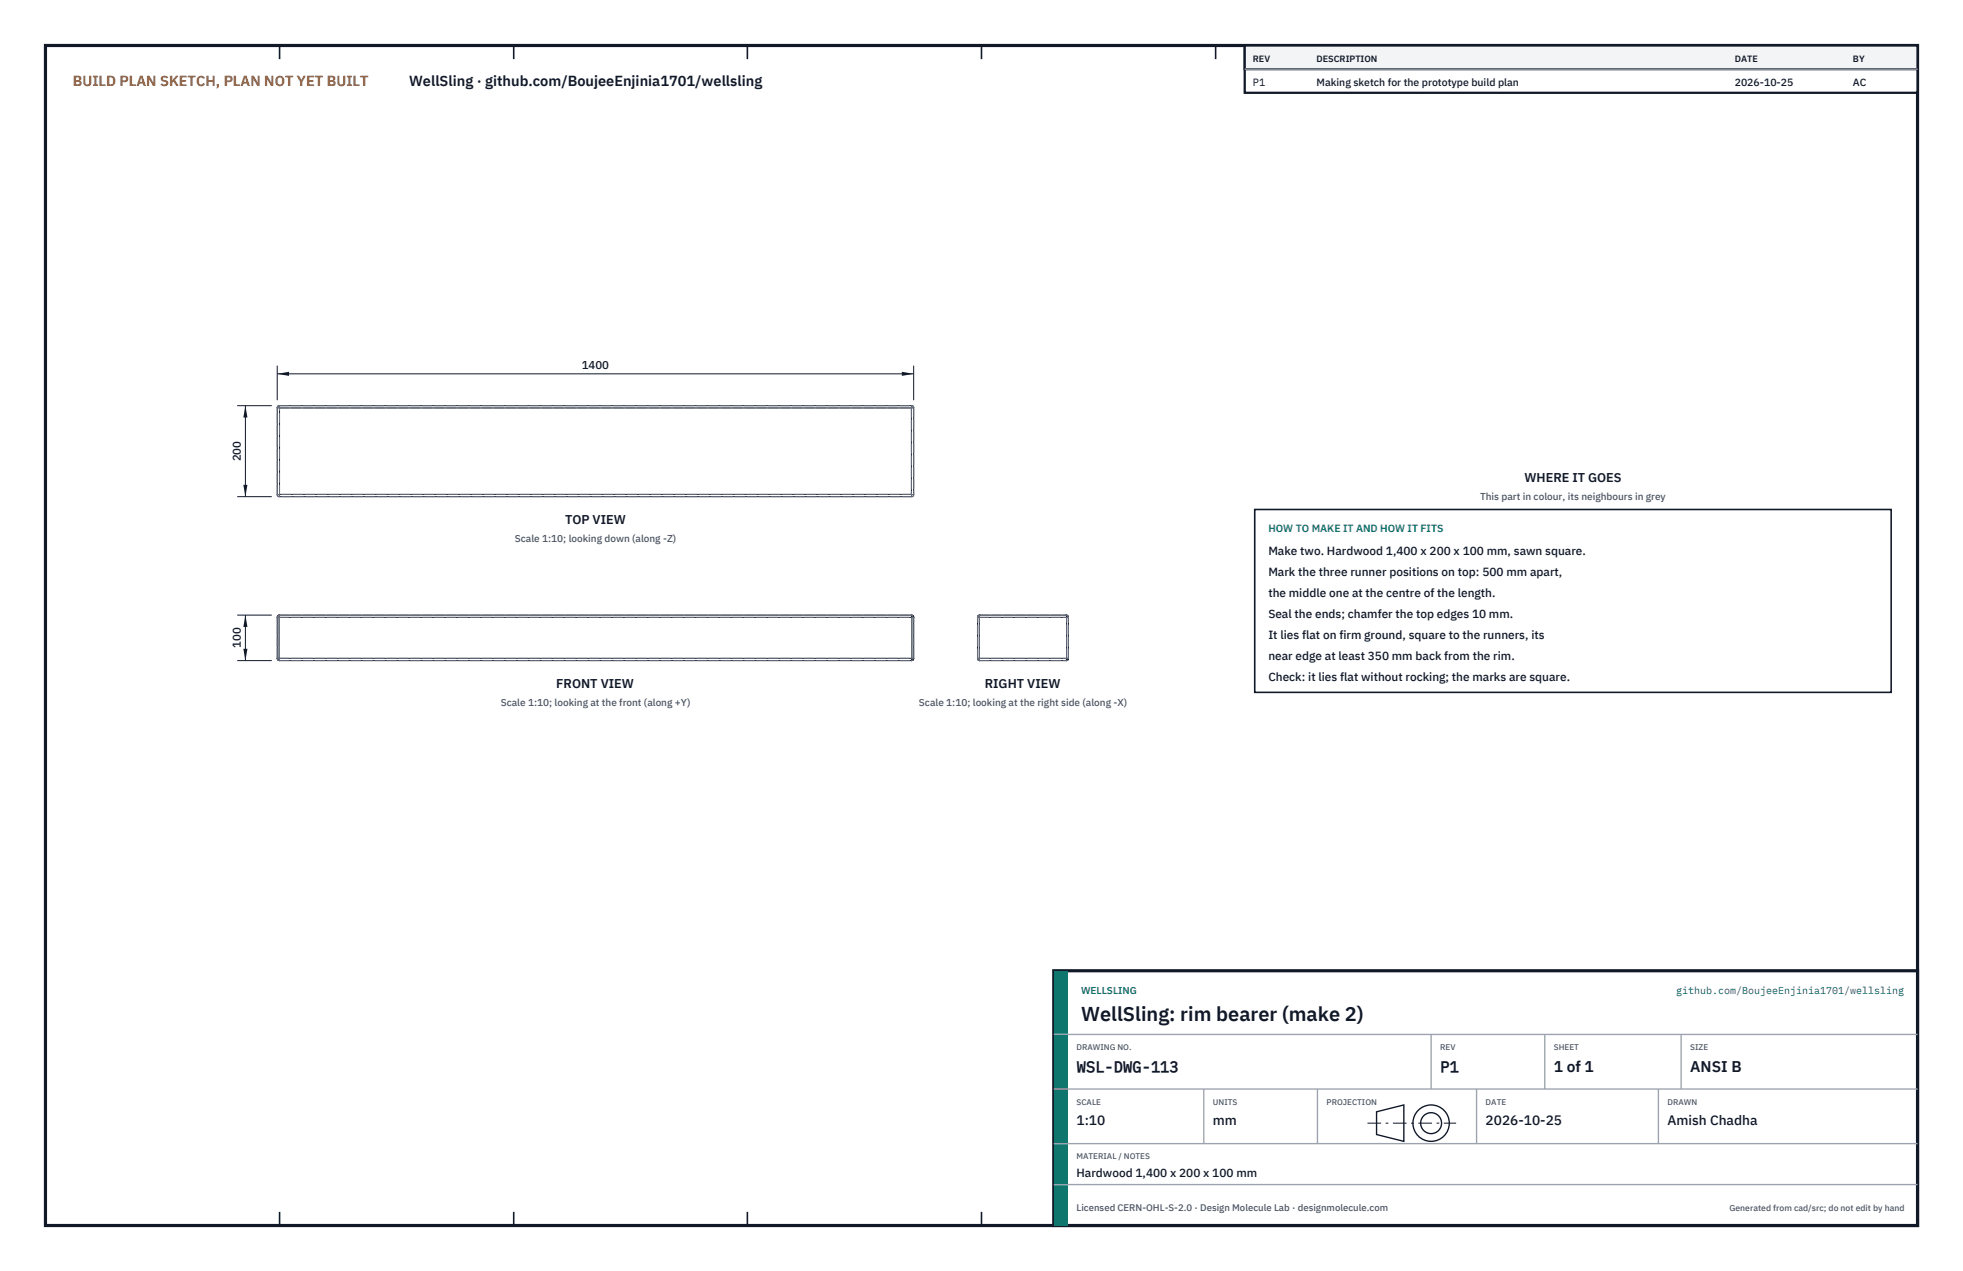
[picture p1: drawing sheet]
<svg xmlns="http://www.w3.org/2000/svg" width="432mm" height="279mm" viewBox="0 0 432 279" stroke-linecap="round" stroke-linejoin="round" font-family="sans-serif">
<defs><g id="words">
<text font-size="4.4" fill="#111827" x="237.8" y="224.4">WellSling: rim bearer (make 2)</text>
<g font-size="3.4" fill="#111827">
<text x="236.8" y="235.6">WSL-DWG-113</text>
<text x="316.8" y="235.6">P1</text>
<text x="341.8" y="235.6">1 of 1</text>
<text x="371.8" y="235.6">ANSI B</text>
</g>
<text font-size="3.2" fill="#b45309" x="16" y="19">BUILD PLAN SKETCH, PLAN NOT YET BUILT</text>
<text font-size="3.2" fill="#111827" x="90" y="19">WellSling · github.com/BoujeeEnjinia1701/wellsling</text>
<g font-size="3" fill="#111827">
<text x="236.8" y="247.2">1:10</text>
<text x="266.8" y="247.2">mm</text>
<text x="326.8" y="247.2">2026-10-25</text>
<text x="366.8" y="247.2">Amish Chadha</text>
</g>
<g font-size="2.8" fill="#111827">
<text x="335.3" y="106">WHERE IT GOES</text>
<text x="124.3" y="115.2">TOP VIEW</text>
<text x="122.4" y="151.2">FRONT VIEW</text>
<text x="216.6" y="151.2">RIGHT VIEW</text>
</g>
<g font-size="2.6" fill="#111827">
<text x="279" y="122">Make two. Hardwood 1,400 x 200 x 100 mm, sawn square.</text>
<text x="279" y="126.6">Mark the three runner positions on top: 500 mm apart,</text>
<text x="279" y="131.2">the middle one at the centre of the length.</text>
<text x="279" y="135.8">Seal the ends; chamfer the top edges 10 mm.</text>
<text x="279" y="140.4">It lies flat on firm ground, square to the runners, its</text>
<text x="279" y="145">near edge at least 350 mm back from the rim.</text>
<text x="279" y="149.6">Check: it lies flat without rocking; the marks are square.</text>
<text x="236.8" y="258.8">Hardwood 1,400 x 200 x 100 mm</text>
</g>
<g font-size="2.5" fill="#111827">
<text x="128" y="81.2">1400</text>
<text x="53" y="101.4" transform="rotate(-90 53 101.4)">200</text>
<text x="53" y="142.5" transform="rotate(-90 53 142.5)">100</text>
</g>
<g font-size="2.3" fill="#111827">
<text x="275.6" y="18.8">P1</text>
<text x="289.6" y="18.8">Making sketch for the prototype build plan</text>
<text x="381.6" y="18.8">2026-10-25</text>
<text x="407.6" y="18.8">AC</text>
</g>
<text font-size="2.3" fill="#0f766e" x="279" y="117">HOW TO MAKE IT AND HOW IT FITS</text>
<g font-size="2.2" fill="#4b5563">
<text x="325.6" y="110">This part in colour, its neighbours in grey</text>
<text x="113.2" y="119.2">Scale 1:10; looking down (along -Z)</text>
<text x="110.1" y="155.2">Scale 1:10; looking at the front (along +Y)</text>
<text x="202.1" y="155.2">Scale 1:10; looking at the right side (along -X)</text>
</g>
<g font-size="2.2" fill="#0f766e">
<text x="237.8" y="218.4">WELLSLING</text>
<text x="368.7" y="218.4">github.com/BoujeeEnjinia1701/wellsling</text>
</g>
<text font-size="2.1" fill="#4b5563" x="236.8" y="266.2">Licensed CERN-OHL-S-2.0 · Design Molecule Lab · designmolecule.com</text>
<g font-size="2" fill="#111827">
<text x="275.6" y="13.6">REV</text>
<text x="289.6" y="13.6">DESCRIPTION</text>
<text x="381.6" y="13.6">DATE</text>
<text x="407.6" y="13.6">BY</text>
</g>
<text font-size="1.9" fill="#4b5563" x="380.4" y="266.2">Generated from cad/src; do not edit by hand</text>
<g font-size="1.8" fill="#4b5563">
<text x="236.8" y="230.8">DRAWING NO.</text>
<text x="316.8" y="230.8">REV</text>
<text x="341.8" y="230.8">SHEET</text>
<text x="371.8" y="230.8">SIZE</text>
<text x="236.8" y="242.8">SCALE</text>
<text x="266.8" y="242.8">UNITS</text>
<text x="291.8" y="242.8">PROJECTION</text>
<text x="326.8" y="242.8">DATE</text>
<text x="366.8" y="242.8">DRAWN</text>
<text x="236.8" y="254.8">MATERIAL / NOTES</text>
</g>
</g></defs>
<path d="M10 10h411.8v259.4h-411.8z" fill="none" stroke="#111827" stroke-width=".7" stroke-linecap="butt"/>
<g fill="none" stroke="#111827" stroke-width=".35">
<path d="M61.5 10v3M113 10v3M164.4 10v3M215.9 10v3M267.4 10v3M318.9 10v3M370.3 10v3M61.5 266.4v3M113 266.4v3M164.4 266.4v3M215.9 266.4v3M267.4 266.4v3"/>
<path d="M318.9 266.4v3M370.3 266.4v3"/>
</g>
<g fill="none" stroke="#111727" stroke-width=".22">
<path d="M61 89.6l.5 .1M61 89.6v19.2M61.4 89.2l-.3 .1-.1 .3M61.4 89.2l.1 .5M61.4 89.2h139.2M61.5 89.7v19M61.5 89.7h139M200.5 89.7v19M200.6 89.2l-.1 .5M200.6 89.2l.3 .1 .1 .3M201 89.6l-.5 .1M201 89.6v19.2"/>
<path d="M61 108.8l.1 .3 .3 .1M61.4 109.2h139.2M61.5 108.7l-.5 .1M61.5 108.7l-.1 .5M61.5 108.7h139M200.5 108.7l.1 .5M200.5 108.7l.5 .1M201 108.8l-.1 .3-.3 .1M61 135.7h.4M61 135.7v9M61.4 135.7v9M61.4 135.7h139.2"/>
<path d="M61.5 135.2h-.1M61.5 135.2l-.4 .2-.1 .3M61.5 135.2l-.1 .5M61.5 135.2l-.3 .1-.2 .4M61.5 135.2h139M200.5 135.2l.1 .5M200.5 135.2l.3 .2 .2 .3M200.5 135.2l.3 .1 .2 .4M200.5 135.3l.1 .4M200.5 135.2h.1M200.6 135.7h.4M200.6 135.7v9"/>
<path d="M200.8 135.4l.2 .3M201 135.7v9M215 135.7h.4M215 135.7v9M215.1 135.4v.1M215.3 135.3h-.1M215.4 135.7h19.2M215.4 135.7v9M215.5 135.2h.1M215.5 135.2h-.1M215.5 135.2l-.3 .2-.2 .3M215.5 135.2l-.1 .5"/>
<path d="M215.5 135.2l-.3 .1-.2 .4M215.5 135.2h19.1M234.5 135.2l.4 .2 .1 .3M234.5 135.2l.1 .5M234.5 135.2l.4 .1 .1 .4M234.5 135.3l.1 .4M234.6 135.2h.1M234.6 135.7h.4M234.6 135.7v9M235 135.7v9M61 144.7h.4M61 144.7l.1 .4 .4 .1"/>
<path d="M61 144.7l.2 .4 .3 .1M61.4 145.2h.1M61.4 144.7l.1 .5M61.4 144.7h139.2M200.5 145.2h.1M200.5 145.2h-139M200.6 144.7l-.1 .5M200.6 144.7h.4M201 144.7l-.2 .4M201 144.7l-.2 .4-.3 .1M215 144.7l.2 .4 .3 .1M215 144.7h.4"/>
<path d="M215.4 145.2h.1M215.4 144.7l.1 .5M215.4 144.7h19.2M215.5 145.2h19.1M215.5 145.2h.1M234.6 145.2h-.1M234.6 144.7l-.1 .5M234.6 144.7h.4M235 144.7l-.1 .4M235 144.7l-.1 .4-.4 .1"/>
</g>
<g fill="none" stroke="#6a7180" stroke-width=".22" stroke-dasharray="2.1 .5">
<path d="M61 89.6l.5 .1M61 89.6l.1-.3 .3-.1M61.4 89.2h139.2M61.4 89.2l.1 .5M61.5 89.7h139M200.5 89.7v19M200.6 89.2l-.1 .5M200.6 89.2l.3 .1 .1 .3M201 89.6v19.2M201 89.6l-.5 .1M61 108.8v-19.2M61 108.8l.5-.1"/>
<path d="M61.4 109.2l-.3-.1-.1-.3M61.4 109.2l.1-.5M61.5 108.7v-19M200.5 108.7h-139M200.6 109.2h-139.2M200.6 109.2l-.1-.5M201 108.8l-.1 .3-.3 .1M201 108.8l-.5-.1M61 135.7l.4-.5M61 135.7h.4M61.4 135.7l.1-.5M61.4 135.7h139.2"/>
<path d="M61.5 135.2h.1M61.5 135.2h139M200.5 135.2h.1M200.5 135.3v-.1M200.6 135.7h.4M200.8 135.4l-.3-.2M215 135.7l.1-.3 .4-.2M215 135.7h.4M215 135.7l.1-.2M215.1 135.4l.1-.1M215.3 135.3l.1-.1M215.4 135.7h19.2"/>
<path d="M215.4 135.7l.1-.5M215.5 135.2h.1M215.5 135.2h19M234.5 135.2h.1M234.5 135.3v-.1M234.6 135.2h.1M234.6 135.7h.4M235 135.7l-.1-.3-.3-.2M61 144.7v-9M61 144.7l.4 .5M61 144.7h.4M61.4 144.7v-9"/>
<path d="M61.4 144.7l.1 .5M61.4 144.7h139.2M61.5 145.2h.1M61.5 145.2h139M200.5 145.2h.1M200.6 144.7v-9M200.6 144.7h.4M200.8 145.1l-.3 .1M201 144.7v-9M215 144.7v-9M215 144.7l.1 .3 .4 .2M215 144.7h.4"/>
<path d="M215 144.7l.4 .5M215.4 144.7v-9M215.4 144.7h19.2M215.4 144.7l.1 .5M215.5 145.2h.1M215.5 145.2h19M234.5 145.2h.1M234.6 145.2h.1M234.6 144.7v-9M234.6 144.7h.4M234.9 145.1l-.3 .1M235 144.7v-9"/>
</g>
<path d="M61 80.4v7.6M61 82.2h140M201 80.4v7.6" fill="none" stroke="#111827" stroke-width=".22"/>
<path d="M61 82.2l2.6-.5v.9zM198.4 81.7v.9l2.6-.4z" fill="#111827"/>
<path d="M52.2 89.2h7.6M54 89.2v20M52.2 109.2h7.6" fill="none" stroke="#111827" stroke-width=".22"/>
<path d="M54 89.2l-.5 2.6h.9zM53.5 106.6h.9l-.4 2.6z" fill="#111827"/>
<path d="M52.2 135.2h7.6M54 135.2v10M52.2 145.2h7.6" fill="none" stroke="#111827" stroke-width=".22"/>
<path d="M54 135.2l-.5 2.6h.9zM53.5 142.6h.9l-.4 2.6z" fill="#111827"/>
<path d="M276 112h140v40.2h-140z" fill="#fff" stroke="#111827" stroke-width=".35"/>
<path d="M273.8 10h148v10.4h-148z" fill="#fff" stroke="#111827" stroke-width=".5"/>
<path d="M273.8 10h148v5.2h-148z" fill="#f3f4f6" stroke="#111827" stroke-width=".5"/>
<path d="M273.8 15.2h148" fill="none" stroke="#9ca3af" stroke-width=".3"/>
<path d="M231.8 213.4h190v56h-190z" fill="#fff" stroke="#111827" stroke-width=".7" stroke-linecap="butt"/>
<path d="M231.8 213.4h3v56h-3z" fill="#0f766e"/>
<path d="M231.8 227.4h190M231.8 239.4h190M264.8 239.4v12M289.8 239.4v12M314.8 227.4v12M324.8 239.4v12M339.8 227.4v12M364.8 239.4v12M369.8 227.4v12M231.8 251.4h190M231.8 260.4h190" fill="none" stroke="#9ca3af" stroke-width=".3"/>
<g fill="none" stroke="#111827" stroke-width=".3">
<path d="M302.8 244.4l6-1.5v8l-6-1.5z"/>
<circle cx="314.8" cy="246.9" r="4"/>
<circle cx="314.8" cy="246.9" r="2.3"/>
</g>
<path d="M300.8 246.9h19.5" fill="none" stroke="#111827" stroke-width=".22" stroke-dasharray="3 1 .6 1" stroke-linecap="butt"/>
<use href="#words"/>
</svg>
